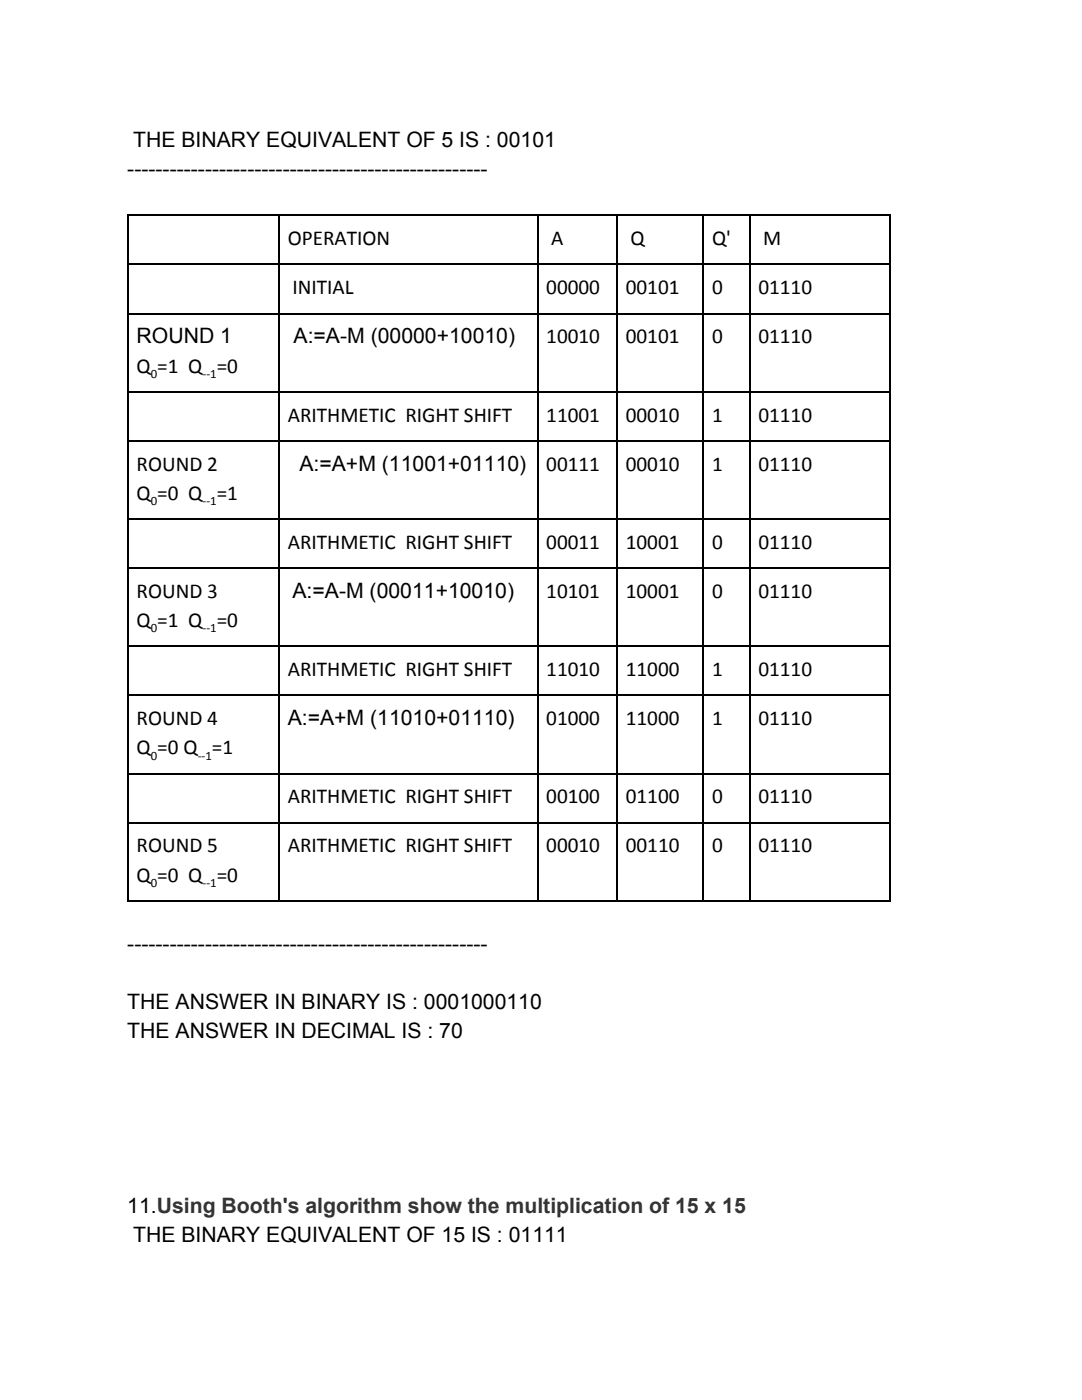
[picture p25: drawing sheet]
<svg xmlns="http://www.w3.org/2000/svg" width="216mm" height="279mm" viewBox="0 0 216 279" stroke-linecap="round" stroke-linejoin="round" font-family="sans-serif">
<defs><g id="words">
<g font-size="4.2">
<text x="26.6" y="29.4">THE BINARY EQUIVALENT OF 5 IS : 00101</text>
<text x="25.4" y="35.2">---------------------------------------------------</text>
<text x="57.4" y="48.9">OPERATION</text>
<text x="110" y="48.9">A</text>
<text x="125.8" y="48.9">Q</text>
<text x="142.1" y="48.9">Q'</text>
<text x="152.3" y="48.9">M</text>
<text x="58.4" y="58.7">INITIAL</text>
<text x="109" y="58.7">00000</text>
<text x="124.9" y="58.7">00101</text>
<text x="142.1" y="58.7">0</text>
<text x="151.3" y="58.7">01110</text>
<text x="27.3" y="68.5">ROUND 1</text>
<text x="58.6" y="68.5">A:=A-M (00000+10010)</text>
<text x="109" y="68.5">10010</text>
<text x="124.9" y="68.5">00101</text>
<text x="142.1" y="68.5">0</text>
<text x="151.3" y="68.5">01110</text>
<text x="27.3" y="74.3">Q =1 Q =0</text>
<text x="57.4" y="84.1">ARITHMETIC RIGHT SHIFT</text>
<text x="109" y="84.1">11001</text>
<text x="124.9" y="84.1">00010</text>
<text x="142.1" y="84.1">1</text>
<text x="151.3" y="84.1">01110</text>
<text x="27.3" y="93.9">ROUND 2</text>
<text x="59.8" y="93.9">A:=A+M (11001+01110)</text>
<text x="109" y="93.9">00111</text>
<text x="124.9" y="93.9">00010</text>
<text x="142.1" y="93.9">1</text>
<text x="151.3" y="93.9">01110</text>
<text x="27.3" y="99.7">Q =0 Q =1</text>
<text x="57.4" y="109.5">ARITHMETIC RIGHT SHIFT</text>
<text x="109" y="109.5">00011</text>
<text x="124.9" y="109.5">10001</text>
<text x="142.1" y="109.5">0</text>
<text x="151.3" y="109.5">01110</text>
<text x="27.3" y="119.3">ROUND 3</text>
<text x="58.4" y="119.3">A:=A-M (00011+10010)</text>
<text x="109" y="119.3">10101</text>
<text x="124.9" y="119.3">10001</text>
<text x="142.1" y="119.3">0</text>
<text x="151.3" y="119.3">01110</text>
<text x="27.3" y="125.1">Q =1 Q =0</text>
<text x="57.4" y="134.9">ARITHMETIC RIGHT SHIFT</text>
<text x="109" y="134.9">11010</text>
<text x="124.9" y="134.9">11000</text>
<text x="142.1" y="134.9">1</text>
<text x="151.3" y="134.9">01110</text>
<text x="27.3" y="144.7">ROUND 4</text>
<text x="57.4" y="144.7">A:=A+M (11010+01110)</text>
<text x="109" y="144.7">01000</text>
<text x="124.9" y="144.7">11000</text>
<text x="142.1" y="144.7">1</text>
<text x="151.3" y="144.7">01110</text>
<text x="27.3" y="150.5">Q =0 Q =1</text>
<text x="57.4" y="160.3">ARITHMETIC RIGHT SHIFT</text>
<text x="109" y="160.3">00100</text>
<text x="124.9" y="160.3">01100</text>
<text x="142.1" y="160.3">0</text>
<text x="151.3" y="160.3">01110</text>
<text x="27.3" y="170.1">ROUND 5</text>
<text x="57.4" y="170.1">ARITHMETIC RIGHT SHIFT</text>
<text x="109" y="170.1">00010</text>
<text x="124.9" y="170.1">00110</text>
<text x="142.1" y="170.1">0</text>
<text x="151.3" y="170.1">01110</text>
<text x="27.3" y="175.9">Q =0 Q =0</text>
<text x="25.4" y="189.7">---------------------------------------------------</text>
<text x="25.4" y="201.3">THE ANSWER IN BINARY IS : 0001000110</text>
<text x="25.4" y="207.2">THE ANSWER IN DECIMAL IS : 70</text>
<text x="25.4" y="242.1">11.Using Booth's algorithm show the multiplication of 15 x 15</text>
<text x="26.6" y="247.9">THE BINARY EQUIVALENT OF 15 IS : 01111</text>
</g>
<g font-size="2.5">
<text x="30.1" y="75.4">0</text>
<text x="40.4" y="75.4">--1</text>
<text x="30.1" y="100.8">0</text>
<text x="40.4" y="100.8">--1</text>
<text x="30.1" y="126.2">0</text>
<text x="40.4" y="126.2">--1</text>
<text x="30.1" y="151.6">0</text>
<text x="39.4" y="151.6">--1</text>
<text x="30.1" y="177">0</text>
<text x="40.4" y="177">--1</text>
</g>
</g></defs>
<g fill="none" stroke="#000" stroke-width=".26">
<path d="M25.4 52.8h152.4M25.4 43h152.4M25.5 42.9v137M55.7 42.9v137M107.3 42.9v137M123.2 42.9v137M140.4 42.9v137M149.6 42.9v137M177.7 42.9v137M25.4 78.2h152.4M25.4 62.6h152.4M25.4 88h152.4"/>
<path d="M25.4 113.4h152.4M25.4 103.6h152.4M25.4 138.8h152.4M25.4 129h152.4M25.4 154.4h152.4M25.4 164.2h152.4M25.4 179.8h152.4"/>
</g>
<use href="#words"/>
</svg>
